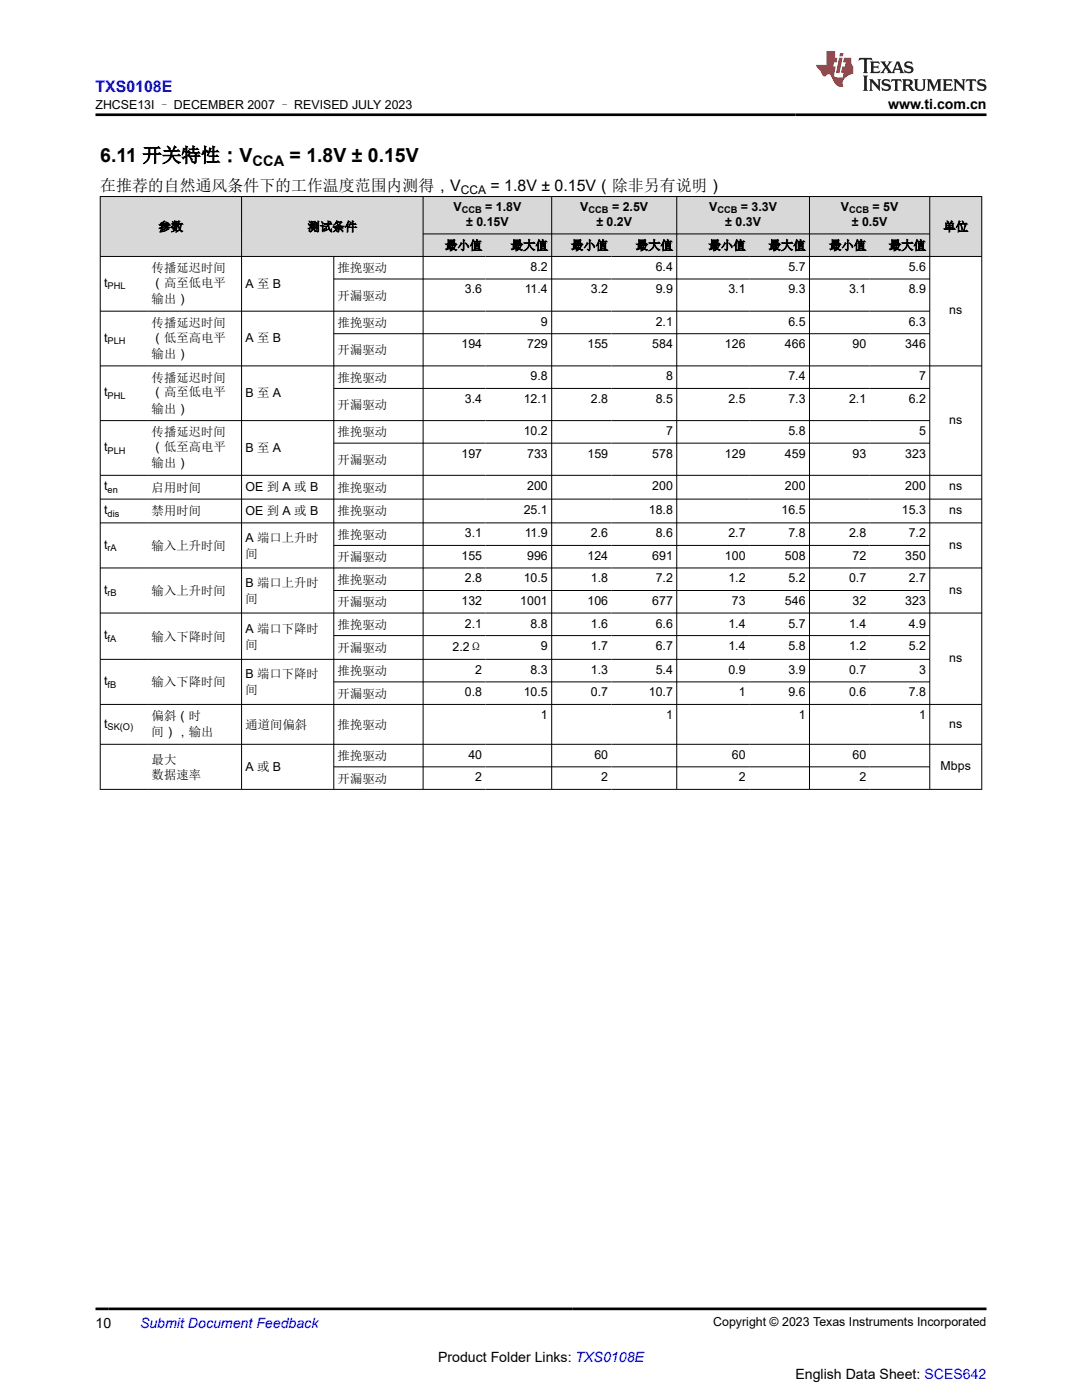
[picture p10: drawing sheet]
<svg xmlns="http://www.w3.org/2000/svg" width="216mm" height="279mm" viewBox="0 0 216 279" stroke-linecap="round" stroke-linejoin="round" font-family="sans-serif">
<defs><g id="words">
<g font-size="3.9">
<text x="20" y="32.3">6.11 开关特性：V</text>
<text x="57.8" y="32.3">= 1.8V ± 0.15V</text>
</g>
<text font-size="3.2" fill="#00f" x="19" y="18.3">TXS0108E</text>
<g font-size="3.2">
<text x="20" y="38.1">在推荐的自然通风条件下的工作温度范围内测得，V</text>
<text x="97.9" y="38.1">= 1.8V ± 0.15V（除非另有说明）</text>
</g>
<text font-size="2.9" x="50.4" y="33.1">CCA</text>
<g font-size="2.8">
<text x="177.2" y="21.7">www.ti.com.cn</text>
<text x="19" y="265">10</text>
<text x="87.4" y="271.9">Product Folder Links: TXS0108E</text>
<text x="158.7" y="275.3">English Data Sheet: SCES642</text>
</g>
<text font-size="2.8" fill="#00f" x="27.9" y="265">Submit Document Feedback</text>
<g font-size="2.5">
<text x="19" y="21.8">ZHCSE13I – DECEMBER 2007 – REVISED JULY 2023</text>
<text x="31.6" y="46.1">参数</text>
<text x="61.4" y="46.1">测试条件</text>
<text x="90.5" y="42.1">V</text>
<text x="93" y="45.1">± 0.15V</text>
<text x="96.8" y="42.1">= 1.8V</text>
<text x="115.8" y="42.1">V</text>
<text x="119" y="45.1">± 0.2V</text>
<text x="122.1" y="42.1">= 2.5V</text>
<text x="141.5" y="42.1">V</text>
<text x="144.7" y="45.1">± 0.3V</text>
<text x="147.8" y="42.1">= 3.3V</text>
<text x="167.8" y="42.1">V</text>
<text x="170" y="45.1">± 0.5V</text>
<text x="174.1" y="42.1">= 5V</text>
<text x="188.2" y="46.1">单位</text>
<text x="88.8" y="49.8">最小值</text>
<text x="101.9" y="49.8">最大值</text>
<text x="113.9" y="49.8">最小值</text>
<text x="126.9" y="49.8">最大值</text>
<text x="141.4" y="49.8">最小值</text>
<text x="153.3" y="49.8">最大值</text>
<text x="165.4" y="49.8">最小值</text>
<text x="177.3" y="49.8">最大值</text>
<text x="20.8" y="57.3">t</text>
<text x="30.3" y="54.3">传播延迟时间</text>
<text x="30.3" y="57.3">（高至低电平</text>
<text x="49" y="57.4">A 至 B</text>
<text x="67.4" y="54.3">推挽驱动</text>
<text x="67.4" y="59.8">开漏驱动</text>
<text x="92.8" y="58.6">3.6</text>
<text x="104.7" y="58.6">11.4</text>
<text x="105.9" y="54.1">8.2</text>
<text x="117.9" y="58.6">3.2</text>
<text x="130.8" y="54.1">6.4</text>
<text x="130.8" y="58.6">9.9</text>
<text x="145.4" y="58.6">3.1</text>
<text x="157.3" y="54.1">5.7</text>
<text x="157.3" y="58.6">9.3</text>
<text x="169.4" y="58.6">3.1</text>
<text x="181.3" y="54.1">5.6</text>
<text x="181.3" y="58.6">8.9</text>
<text x="30.3" y="60.5">输出）</text>
<text x="30.3" y="65.2">传播延迟时间</text>
<text x="67.4" y="65.2">推挽驱动</text>
<text x="107.9" y="65">9</text>
<text x="130.8" y="65">2.1</text>
<text x="157.3" y="65">6.5</text>
<text x="181.3" y="65">6.3</text>
<text x="189.4" y="62.7">ns</text>
<text x="20.8" y="68.2">t</text>
<text x="30.3" y="68.2">（低至高电平</text>
<text x="30.3" y="71.4">输出）</text>
<text x="49" y="68.3">A 至 B</text>
<text x="67.4" y="70.7">开漏驱动</text>
<text x="92.1" y="69.5">194</text>
<text x="105.2" y="69.5">729</text>
<text x="117.2" y="69.5">155</text>
<text x="130.2" y="69.5">584</text>
<text x="144.7" y="69.5">126</text>
<text x="156.6" y="69.5">466</text>
<text x="170.1" y="69.5">90</text>
<text x="180.6" y="69.5">346</text>
<text x="30.3" y="76.2">传播延迟时间</text>
<text x="67.4" y="76.2">推挽驱动</text>
<text x="105.9" y="75.9">9.8</text>
<text x="132.9" y="75.9">8</text>
<text x="157.3" y="75.9">7.4</text>
<text x="183.4" y="75.9">7</text>
<text x="20.8" y="79.1">t</text>
<text x="30.3" y="79.1">（高至低电平</text>
<text x="30.3" y="82.3">输出）</text>
<text x="49" y="79.2">B 至 A</text>
<text x="67.4" y="81.6">开漏驱动</text>
<text x="92.8" y="80.4">3.4</text>
<text x="104.5" y="80.4">12.1</text>
<text x="117.9" y="80.4">2.8</text>
<text x="130.8" y="80.4">8.5</text>
<text x="145.4" y="80.4">2.5</text>
<text x="157.3" y="80.4">7.3</text>
<text x="169.4" y="80.4">2.1</text>
<text x="181.3" y="80.4">6.2</text>
<text x="30.3" y="87.1">传播延迟时间</text>
<text x="67.4" y="87.1">推挽驱动</text>
<text x="104.5" y="86.8">10.2</text>
<text x="132.9" y="86.8">7</text>
<text x="157.3" y="86.8">5.8</text>
<text x="183.4" y="86.8">5</text>
<text x="189.4" y="84.6">ns</text>
<text x="20.8" y="90">t</text>
<text x="30.3" y="90">（低至高电平</text>
<text x="30.3" y="93.3">输出）</text>
<text x="49" y="90.2">B 至 A</text>
<text x="67.4" y="92.5">开漏驱动</text>
<text x="92.1" y="91.3">197</text>
<text x="105.2" y="91.3">733</text>
<text x="117.2" y="91.3">159</text>
<text x="130.2" y="91.3">578</text>
<text x="144.7" y="91.3">129</text>
<text x="156.6" y="91.3">459</text>
<text x="170.1" y="91.3">93</text>
<text x="180.6" y="91.3">323</text>
<text x="20.8" y="97.9">t</text>
<text x="30.3" y="98.1">启用时间</text>
<text x="49" y="98">OE 到 A 或 B</text>
<text x="67.4" y="98.1">推挽驱动</text>
<text x="105.2" y="97.8">200</text>
<text x="130.2" y="97.8">200</text>
<text x="156.6" y="97.8">200</text>
<text x="180.6" y="97.8">200</text>
<text x="189.4" y="97.9">ns</text>
<text x="20.8" y="102.6">t</text>
<text x="30.3" y="102.9">禁用时间</text>
<text x="49" y="102.7">OE 到 A 或 B</text>
<text x="67.4" y="102.9">推挽驱动</text>
<text x="67.4" y="107.5">推挽驱动</text>
<text x="92.8" y="107.2">3.1</text>
<text x="104.5" y="102.5">25.1</text>
<text x="104.7" y="107.2">11.9</text>
<text x="117.9" y="107.2">2.6</text>
<text x="129.5" y="102.5">18.8</text>
<text x="130.8" y="107.2">8.6</text>
<text x="145.4" y="107.2">2.7</text>
<text x="155.9" y="102.5">16.5</text>
<text x="157.3" y="107.2">7.8</text>
<text x="169.4" y="107.2">2.8</text>
<text x="180" y="102.5">15.3</text>
<text x="181.3" y="107.2">7.2</text>
<text x="189.4" y="102.6">ns</text>
<text x="20.8" y="109.5">t</text>
<text x="30.3" y="109.7">输入上升时间</text>
<text x="49" y="108.1">A 端口上升时</text>
<text x="49" y="111.3">间</text>
<text x="67.4" y="112">开漏驱动</text>
<text x="92.1" y="111.7">155</text>
<text x="105.2" y="111.7">996</text>
<text x="117.2" y="111.7">124</text>
<text x="130.2" y="111.7">691</text>
<text x="144.7" y="111.7">100</text>
<text x="156.6" y="111.7">508</text>
<text x="170.1" y="111.7">72</text>
<text x="180.6" y="111.7">350</text>
<text x="189.4" y="109.5">ns</text>
<text x="20.8" y="118.5">t</text>
<text x="30.3" y="118.7">输入上升时间</text>
<text x="49" y="117.1">B 端口上升时</text>
<text x="67.4" y="116.5">推挽驱动</text>
<text x="92.8" y="116.2">2.8</text>
<text x="104.5" y="116.2">10.5</text>
<text x="117.9" y="116.2">1.8</text>
<text x="130.8" y="116.2">7.2</text>
<text x="145.4" y="116.2">1.2</text>
<text x="157.3" y="116.2">5.2</text>
<text x="169.4" y="116.2">0.7</text>
<text x="181.3" y="116.2">2.7</text>
<text x="189.4" y="118.5">ns</text>
<text x="49" y="120.3">间</text>
<text x="67.4" y="125.5">推挽驱动</text>
<text x="67.4" y="121">开漏驱动</text>
<text x="92.1" y="120.7">132</text>
<text x="92.8" y="125.2">2.1</text>
<text x="103.8" y="120.7">1001</text>
<text x="105.9" y="125.2">8.8</text>
<text x="117.2" y="120.7">106</text>
<text x="117.9" y="125.2">1.6</text>
<text x="130.2" y="120.7">677</text>
<text x="130.8" y="125.2">6.6</text>
<text x="145.4" y="125.2">1.4</text>
<text x="146" y="120.7">73</text>
<text x="156.6" y="120.7">546</text>
<text x="157.3" y="125.2">5.7</text>
<text x="169.4" y="125.2">1.4</text>
<text x="170.1" y="120.7">32</text>
<text x="180.6" y="120.7">323</text>
<text x="181.3" y="125.2">4.9</text>
<text x="20.8" y="127.6">t</text>
<text x="30.3" y="127.9">输入下降时间</text>
<text x="49" y="126.2">A 端口下降时</text>
<text x="49" y="129.5">间</text>
<text x="67.4" y="130.1">开漏驱动</text>
<text x="90.3" y="130">2.2Ω</text>
<text x="107.9" y="129.7">9</text>
<text x="117.9" y="129.7">1.7</text>
<text x="130.8" y="129.7">6.7</text>
<text x="145.4" y="129.7">1.4</text>
<text x="157.3" y="129.7">5.8</text>
<text x="169.4" y="129.7">1.2</text>
<text x="181.3" y="129.7">5.2</text>
<text x="20.8" y="136.7">t</text>
<text x="30.3" y="137">输入下降时间</text>
<text x="49" y="135.4">B 端口下降时</text>
<text x="67.4" y="134.7">推挽驱动</text>
<text x="94.8" y="134.5">2</text>
<text x="105.9" y="134.5">8.3</text>
<text x="117.9" y="134.5">1.3</text>
<text x="130.8" y="134.5">5.4</text>
<text x="145.4" y="134.5">0.9</text>
<text x="157.3" y="134.5">3.9</text>
<text x="169.4" y="134.5">0.7</text>
<text x="183.4" y="134.5">3</text>
<text x="189.4" y="132.1">ns</text>
<text x="30.3" y="143.7">偏斜（时</text>
<text x="49" y="138.6">间</text>
<text x="67.4" y="139.2">开漏驱动</text>
<text x="92.8" y="139">0.8</text>
<text x="104.5" y="139">10.5</text>
<text x="107.9" y="143.5">1</text>
<text x="117.9" y="139">0.7</text>
<text x="129.5" y="139">10.7</text>
<text x="132.9" y="143.5">1</text>
<text x="147.4" y="139">1</text>
<text x="157.3" y="139">9.6</text>
<text x="159.4" y="143.5">1</text>
<text x="169.4" y="139">0.6</text>
<text x="181.3" y="139">7.8</text>
<text x="183.4" y="143.5">1</text>
<text x="20.8" y="145.2">t</text>
<text x="30.3" y="146.9">间），输出</text>
<text x="49" y="145.5">通道间偏斜</text>
<text x="67.4" y="145.5">推挽驱动</text>
<text x="189.4" y="145.2">ns</text>
<text x="30.3" y="152.4">最大</text>
<text x="30.3" y="155.4">数据速率</text>
<text x="49" y="153.8">A 或 B</text>
<text x="67.4" y="151.7">推挽驱动</text>
<text x="93.5" y="151.4">40</text>
<text x="94.8" y="155.9">2</text>
<text x="118.6" y="151.4">60</text>
<text x="120" y="155.9">2</text>
<text x="146" y="151.4">60</text>
<text x="147.4" y="155.9">2</text>
<text x="170.1" y="151.4">60</text>
<text x="171.5" y="155.9">2</text>
<text x="187.7" y="153.7">Mbps</text>
<text x="67.4" y="156.2">开漏驱动</text>
<text x="142.3" y="264.7">Copyright © 2023 Texas Instruments Incorporated</text>
</g>
<text font-size="2.4" x="92" y="38.7">CCA</text>
<g font-size="1.9">
<text x="92.1" y="42.6">CCB</text>
<text x="117.4" y="42.6">CCB</text>
<text x="143.2" y="42.6">CCB</text>
<text x="169.4" y="42.6">CCB</text>
<text x="21.5" y="57.8">PHL</text>
<text x="21.5" y="68.7">PLH</text>
<text x="21.5" y="79.6">PHL</text>
<text x="21.5" y="90.5">PLH</text>
<text x="21.5" y="98.4">en</text>
<text x="21.5" y="103.1">dis</text>
<text x="21.5" y="110">rA</text>
<text x="21.5" y="119">rB</text>
<text x="21.5" y="128.1">fA</text>
<text x="21.5" y="137.2">fB</text>
<text x="21.5" y="145.7">SK(O)</text>
</g>
</g></defs>
<g fill="#d8d8d8">
<path d="M20 39.2h175.9v7.5h-175.9z" fill-rule="evenodd"/>
<path d="M20.1 39.3h28v11.8h-28z" fill-rule="evenodd"/>
<path d="M48.3 39.3h36.1v11.8h-36.1z" fill-rule="evenodd"/>
<path d="M84.5 39.3h25.5v7.3h-25.5z" fill-rule="evenodd"/>
<path d="M110.1 39.3h24.9v7.3h-24.9z" fill-rule="evenodd"/>
<path d="M135.1 39.3h26.4v7.3h-26.4z" fill-rule="evenodd"/>
<path d="M161.6 39.3h23.9v7.3h-23.9z" fill-rule="evenodd"/>
<path d="M185.6 39.3h10.2v11.8h-10.2z" fill-rule="evenodd"/>
<path d="M84.5 46.7h12.4v4.4h-12.4z" fill-rule="evenodd"/>
<path d="M96.9 46.7h13.1v4.4h-13.1z" fill-rule="evenodd"/>
<path d="M110.1 46.7h12v4.4h-12z" fill-rule="evenodd"/>
<path d="M122.1 46.7h12.9v4.4h-12.9z" fill-rule="evenodd"/>
<path d="M135.1 46.7h14.4v4.4h-14.4z" fill-rule="evenodd"/>
<path d="M149.5 46.7h12v4.4h-12z" fill-rule="evenodd"/>
<path d="M161.6 46.7h12v4.4h-12z" fill-rule="evenodd"/>
<path d="M173.6 46.7h11.9v4.4h-11.9z" fill-rule="evenodd"/>
</g>
<g fill="none" stroke="#000" stroke-width=".2">
<path d="M19.9 39.2h176.1M20 39.2v118.4M48.2 39.2v118.4M84.4 39.2v118.4M110.1 39.2v118.4M135 39.2v118.4M161.5 39.2v118.4M185.5 39.2v118.4M195.9 39.2v118.4M19.9 51.2h176.1M66.6 51.2v106.4M66.6 55.7h119"/>
<path d="M84.4 46.7h101.2M19.9 62.1h165.7M19.9 73h176.1M66.6 66.6h119M66.6 77.5h119M19.9 83.9h165.7M19.9 99.6h176.1M66.6 88.4h119M196 94.9h-176.1M19.9 104.4h176.1M19.9 113.3h176.1M66.6 108.9h119"/>
<path d="M66.6 117.8h119M19.9 122.3h176.1M19.9 131.6h165.7M66.6 126.8h119M66.6 136.1h119M19.9 140.6h176.1M19.9 148.5h176.1M19.9 157.5h176.1M66.6 153h119"/>
</g>
<path d="M171.5 11.6l-.2 .5 .5-.2h.6v.1v2.2l-.2 .4h1l-.2-.4v-2.2v-.1h.5l.5 .2-.1-.5zM173.6 12.3l.2 .4v1.5l-.2 .4h1.9l.1-.6a1.08 1.08 0 0 1-1.3 .2v-.7h.6l.4 .2v-.7l-.4 .2h-.6v-.5l.2-.2a1 1 0 0 1 1 .3l-.1-.5zM175.7 12.3l.9 1.1-1 1.2h.9l-.2-.2 .5-.8 .4 .8-.2 .2h1.6l-.2-.2 .2-.5h.9l.1 .5-.1 .2h.9l-.2-.3-.8-2h-.5l-.9 2.2-.9-1.1 .9-1.1h-.8l.2 .2-.4 .6-.4-.6 .2-.2zM179 12.7l.4 1h-.7zM180.7 12.4a.65 .65 0 0 0-.2 .7 .65 .65 0 0 0 .6 .5l.6 .1 .1 .3a.79 .79 0 0 1-.7 .4 .79 .79 0 0 1-.7-.5l.1 .7 .2-.1a.93 .93 0 0 0 1.1 .1 .93 .93 0 0 0 .4-1 1.46 1.46 0 0 0-1.2-.6l-.1-.3a1.09 1.09 0 0 1 1.2 .2l-.2-.6-.1 .1-.5-.2zM172.2 15.1l.2 .4v2.2l-.2 .4h1l-.2-.4v-2.2l.2-.4zM173.4 15.8l.2 .4v1.5l-.2 .4h.8l-.3-.4 .1-1.3 1.6 1.8v-2l.2-.4h-.7l.1 .2 .1 1.1-1.2-1.3zM176.2 15.9a.65 .65 0 0 0-.2 .8 .65 .65 0 0 0 .6 .4l.6 .2 .1 .2a.79 .79 0 0 1-.7 .4 .79 .79 0 0 1-.7-.5l.1 .7 .2-.1a.93 .93 0 0 0 1.1 .1 .93 .93 0 0 0 .4-.9 1.46 1.46 0 0 0-1.2-.6l-.1-.4a1.09 1.09 0 0 1 1.2 .2l-.1-.6-.2 .1-.5-.1zM177.9 15.8l-.1 .6a.63 .63 0 0 1 .8-.3v1.6l-.3 .4h1l-.2-.4v-1.6a.66 .66 0 0 1 .8 .3l-.1-.6zM180 15.8l.2 .4v1.5l-.2 .4h1l-.2-.2-.1-.7h.5l.1 .2a.79 .79 0 0 0 1.2 .6l-1-.9a.61 .61 0 0 0 .6-.6 .61 .61 0 0 0-.5-.7zM180.8 16.1h.1a.47 .47 0 0 1 .5 .1 .47 .47 0 0 1 .1 .5l-.1 .1-.7 .1zM182.3 15.8l.2 .2a2.27 2.27 0 0 0 .4 2 1.04 1.04 0 0 0 1.7-.7v-1.3l.2-.2h-.8l.2 .4v1.1a.6 .6 0 0 1-.6 .6 .6 .6 0 0 1-.6-.6v-1.1l.3-.4zM184.9 15.8l.2 .4v1.5l-.2 .4h.8l-.3-.4v-1.4l.9 1.9 .9-1.9v1.4l-.3 .4h1l-.2-.4v-1.5l.2-.4h-.8l-.7 1.5-.6-1.5zM188.1 15.8l.2 .4v1.5l-.2 .4h1.9l.1-.6a1.09 1.09 0 0 1-1.3 .2v-.7h.6l.4 .2v-.6l-.4 .2h-.6v-.6l.2-.1a1.01 1.01 0 0 1 1 .3l-.1-.6zM190.2 15.8l.3 .4v1.5l-.3 .4h.8l-.2-.4v-1.3l1.6 1.8v-2l.2-.4h-.7l.2 .2v1.1l-1.2-1.3zM192.8 15.8l-.1 .6a.63 .63 0 0 1 .8-.3v1.6l-.3 .4h1l-.2-.4v-1.6a.66 .66 0 0 1 .8 .3l-.1-.6zM195.2 15.9a.65 .65 0 0 0-.2 .8 .65 .65 0 0 0 .6 .4l.6 .2 .2 .2a.79 .79 0 0 1-.7 .4 .79 .79 0 0 1-.7-.5l.1 .7 .2-.1a.93 .93 0 0 0 1 .1 .93 .93 0 0 0 .5-.9 1.46 1.46 0 0 0-1.3-.6v-.4a1.09 1.09 0 0 1 1.2 .2l-.2-.6-.2 .1-.5-.1z" fill="#231f20"/>
<path d="M164.9 10.2v2.8h-2l.1 .3 .8 1a.95 .95 0 0 0 1 .9 .59 .59 0 0 1 .5-.4 .59 .59 0 0 1 .5 .4l.4 .7a1.59 1.59 0 0 0 2.1 1.4 1.61 1.61 0 0 1 1-2.3l1-.3-.1-1.5a1.59 1.59 0 0 1-.3-1.7h-1.5l-.2 .9h.6l-.2 .9h-.5l-.2 1v.2l.4 .1-.1 .9h-.7a.73 .73 0 0 1-1-.7l.3-1.5h-.5l.1-.9h.5l.2-.9h-.5v-1.3zM167.4 11.5l-.6 3.1h.7l.6-3.1zM167.6 10.6l-.1 .6h.7l.1-.6z" fill="#ed1c24"/>
<path d="M19 22.9h177.8M19 261.2h177.8" fill="none" stroke="#000" stroke-width=".53"/>
<use href="#words"/>
</svg>
